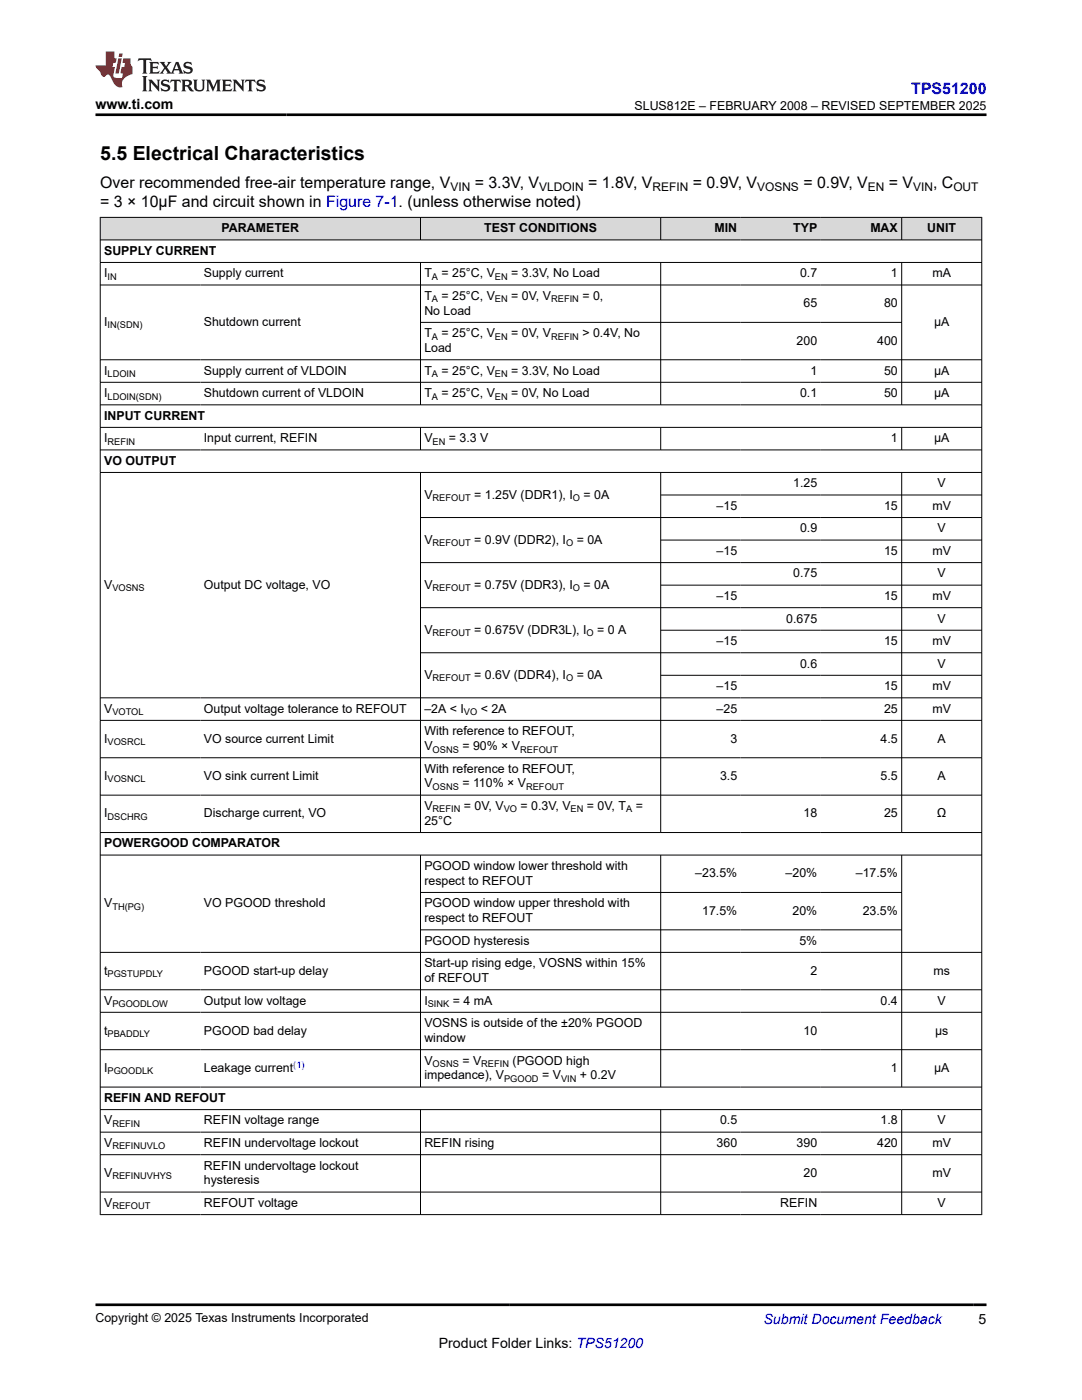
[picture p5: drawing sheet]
<svg xmlns="http://www.w3.org/2000/svg" width="216mm" height="279mm" viewBox="0 0 216 279" stroke-linecap="round" stroke-linejoin="round" font-family="sans-serif">
<defs><g id="words">
<text font-size="3.9" x="20" y="32">5.5 Electrical Characteristics</text>
<text font-size="3.2" fill="#00f" x="181.8" y="18.7">TPS51200</text>
<g font-size="3.2">
<text x="20" y="37.5">Over recommended free-air temperature range, V</text>
<text x="20" y="41.3">= 3 × 10μF and circuit shown in Figure 7-1. (unless otherwise noted)</text>
<text x="94.7" y="37.5">= 3.3V, V</text>
<text x="117.3" y="37.5">= 1.8V, V</text>
<text x="138.2" y="37.5">= 0.9V, V</text>
<text x="160.3" y="37.5">= 0.9V, V</text>
<text x="177.3" y="37.5">= V</text>
<text x="186.2" y="37.5">, C</text>
</g>
<g font-size="2.8">
<text x="19" y="21.8">www.ti.com</text>
<text x="87.6" y="269">Product Folder Links: TPS51200</text>
<text x="195.3" y="264.2">5</text>
</g>
<text font-size="2.8" fill="#00f" x="152.4" y="264.2">Submit Document Feedback</text>
<g font-size="2.5">
<text x="126.6" y="21.9">SLUS812E – FEBRUARY 2008 – REVISED SEPTEMBER 2025</text>
<text x="44.2" y="46.3">PARAMETER</text>
<text x="96.6" y="46.3">TEST CONDITIONS</text>
<text x="142.6" y="46.3">MIN</text>
<text x="158.3" y="46.3">TYP</text>
<text x="173.7" y="46.3">MAX</text>
<text x="185" y="46.3">UNIT</text>
<text x="20.8" y="50.8">SUPPLY CURRENT</text>
<text x="20.8" y="55.3">I</text>
<text x="40.7" y="55.3">Supply current</text>
<text x="84.7" y="55.3">T</text>
<text x="84.7" y="59.8">T</text>
<text x="88.1" y="55.3">= 25°C, V</text>
<text x="88.1" y="59.8">= 25°C, V</text>
<text x="102" y="55.3">= 3.3V, No Load</text>
<text x="102" y="59.8">= 0V, V</text>
<text x="116.2" y="59.8">= 0,</text>
<text x="159.6" y="55.3">0.7</text>
<text x="177.8" y="55.3">1</text>
<text x="186.1" y="55.3">mA</text>
<text x="20.8" y="65">I</text>
<text x="40.7" y="65">Shutdown current</text>
<text x="84.7" y="62.8">No Load</text>
<text x="160.3" y="61.3">65</text>
<text x="176.4" y="61.3">80</text>
<text x="186.4" y="65">μA</text>
<text x="84.7" y="70.3">Load</text>
<text x="84.7" y="67.3">T</text>
<text x="88.1" y="67.3">= 25°C, V</text>
<text x="102" y="67.3">= 0V, V</text>
<text x="116.2" y="67.3">&gt; 0.4V, No</text>
<text x="159" y="68.8">200</text>
<text x="175" y="68.8">400</text>
<text x="20.8" y="74.8">I</text>
<text x="40.7" y="74.8">Supply current of VLDOIN</text>
<text x="84.7" y="74.8">T</text>
<text x="88.1" y="74.8">= 25°C, V</text>
<text x="102" y="74.8">= 3.3V, No Load</text>
<text x="161.7" y="74.8">1</text>
<text x="176.4" y="74.8">50</text>
<text x="186.4" y="74.8">μA</text>
<text x="20.8" y="79.3">I</text>
<text x="20.8" y="83.8">INPUT CURRENT</text>
<text x="40.7" y="79.3">Shutdown current of VLDOIN</text>
<text x="84.7" y="79.3">T</text>
<text x="88.1" y="79.3">= 25°C, V</text>
<text x="102" y="79.3">= 0V, No Load</text>
<text x="159.6" y="79.3">0.1</text>
<text x="176.4" y="79.3">50</text>
<text x="186.4" y="79.3">μA</text>
<text x="20.8" y="88.3">I</text>
<text x="40.7" y="88.3">Input current, REFIN</text>
<text x="84.7" y="88.3">V</text>
<text x="89.6" y="88.3">= 3.3 V</text>
<text x="177.8" y="88.3">1</text>
<text x="186.4" y="88.3">μA</text>
<text x="20.8" y="92.8">VO OUTPUT</text>
<text x="84.7" y="99.5">V</text>
<text x="94.6" y="99.5">= 1.25V (DDR1), I</text>
<text x="116.4" y="99.5">= 0A</text>
<text x="143" y="101.7">–15</text>
<text x="158.3" y="97.2">1.25</text>
<text x="176.4" y="101.7">15</text>
<text x="186.1" y="101.7">mV</text>
<text x="187.1" y="97.2">V</text>
<text x="159.6" y="106.2">0.9</text>
<text x="187.1" y="106.2">V</text>
<text x="84.7" y="108.5">V</text>
<text x="94.6" y="108.5">= 0.9V (DDR2), I</text>
<text x="115.1" y="108.5">= 0A</text>
<text x="143" y="110.7">–15</text>
<text x="176.4" y="110.7">15</text>
<text x="186.1" y="110.7">mV</text>
<text x="20.8" y="117.5">V</text>
<text x="40.7" y="117.5">Output DC voltage, VO</text>
<text x="84.7" y="117.5">V</text>
<text x="94.6" y="117.5">= 0.75V (DDR3), I</text>
<text x="116.4" y="117.5">= 0A</text>
<text x="143" y="119.7">–15</text>
<text x="158.3" y="115.2">0.75</text>
<text x="176.4" y="119.7">15</text>
<text x="186.1" y="119.7">mV</text>
<text x="187.1" y="115.2">V</text>
<text x="156.9" y="124.2">0.675</text>
<text x="187.1" y="124.2">V</text>
<text x="84.7" y="126.5">V</text>
<text x="94.6" y="126.5">= 0.675V (DDR3L), I</text>
<text x="119.2" y="126.5">= 0 A</text>
<text x="143" y="128.7">–15</text>
<text x="176.4" y="128.7">15</text>
<text x="186.1" y="128.7">mV</text>
<text x="84.7" y="135.5">V</text>
<text x="94.6" y="135.5">= 0.6V (DDR4), I</text>
<text x="115.1" y="135.5">= 0A</text>
<text x="143" y="137.7">–15</text>
<text x="159.6" y="133.2">0.6</text>
<text x="176.4" y="137.7">15</text>
<text x="186.1" y="137.7">mV</text>
<text x="187.1" y="133.2">V</text>
<text x="20.8" y="142.2">V</text>
<text x="40.7" y="142.2">Output voltage tolerance to REFOUT</text>
<text x="84.7" y="142.2">–2A &lt; I</text>
<text x="95.9" y="142.2">&lt; 2A</text>
<text x="143" y="142.2">–25</text>
<text x="176.4" y="142.2">25</text>
<text x="186.1" y="142.2">mV</text>
<text x="20.8" y="148.2">I</text>
<text x="40.7" y="148.2">VO source current Limit</text>
<text x="84.7" y="146.7">With reference to REFOUT,</text>
<text x="84.7" y="149.7">V</text>
<text x="92.3" y="149.7">= 90% × V</text>
<text x="145.7" y="148.2">3</text>
<text x="175.7" y="148.2">4.5</text>
<text x="187.1" y="148.2">A</text>
<text x="20.8" y="155.7">I</text>
<text x="40.7" y="155.7">VO sink current Limit</text>
<text x="84.7" y="154.2">With reference to REFOUT,</text>
<text x="143.7" y="155.7">3.5</text>
<text x="175.7" y="155.7">5.5</text>
<text x="187.1" y="155.7">A</text>
<text x="84.7" y="157.2">V</text>
<text x="84.7" y="161.6">V</text>
<text x="92.3" y="157.2">= 110% × V</text>
<text x="92.6" y="161.6">= 0V, V</text>
<text x="103.9" y="161.6">= 0.3V, V</text>
<text x="117.1" y="161.6">= 0V, T</text>
<text x="126.9" y="161.6">=</text>
<text x="20.8" y="163.1">I</text>
<text x="40.7" y="163.1">Discharge current, VO</text>
<text x="84.7" y="164.6">25°C</text>
<text x="160.3" y="163.1">18</text>
<text x="176.4" y="163.1">25</text>
<text x="187" y="163.1">Ω</text>
<text x="20.8" y="169.1">POWERGOOD COMPARATOR</text>
<text x="84.7" y="173.6">PGOOD window lower threshold with</text>
<text x="84.7" y="176.6">respect to REFOUT</text>
<text x="138.7" y="175.1">–23.5%</text>
<text x="156.8" y="175.1">–20%</text>
<text x="170.8" y="175.1">–17.5%</text>
<text x="20.8" y="181.1">V</text>
<text x="40.7" y="181.1">VO PGOOD threshold</text>
<text x="84.7" y="181.1">PGOOD window upper threshold with</text>
<text x="84.7" y="184">respect to REFOUT</text>
<text x="140.1" y="182.6">17.5%</text>
<text x="158.1" y="182.6">20%</text>
<text x="172.2" y="182.6">23.5%</text>
<text x="84.7" y="188.5">PGOOD hysteresis</text>
<text x="159.5" y="188.5">5%</text>
<text x="20.8" y="194.5">t</text>
<text x="40.7" y="194.5">PGOOD start-up delay</text>
<text x="84.7" y="193">Start-up rising edge, VOSNS within 15%</text>
<text x="84.7" y="196">of REFOUT</text>
<text x="161.7" y="194.5">2</text>
<text x="186.3" y="194.5">ms</text>
<text x="20.8" y="200.5">V</text>
<text x="40.7" y="200.5">Output low voltage</text>
<text x="84.7" y="200.5">I</text>
<text x="90.4" y="200.5">= 4 mA</text>
<text x="175.7" y="200.5">0.4</text>
<text x="187.1" y="200.5">V</text>
<text x="20.8" y="206.5">t</text>
<text x="40.7" y="206.5">PGOOD bad delay</text>
<text x="84.7" y="205">VOSNS is outside of the ±20% PGOOD</text>
<text x="84.7" y="208">window</text>
<text x="160.3" y="206.5">10</text>
<text x="186.6" y="206.5">μs</text>
<text x="20.8" y="213.9">I</text>
<text x="40.7" y="213.9">Leakage current</text>
<text x="84.7" y="215.4">impedance), V</text>
<text x="84.7" y="212.4">V</text>
<text x="92.3" y="212.4">= V</text>
<text x="102.3" y="212.4">(PGOOD high</text>
<text x="108.2" y="215.4">= V</text>
<text x="115.7" y="215.4">+ 0.2V</text>
<text x="177.8" y="213.9">1</text>
<text x="186.4" y="213.9">μA</text>
<text x="20.8" y="219.9">REFIN AND REFOUT</text>
<text x="20.8" y="224.4">V</text>
<text x="40.7" y="224.4">REFIN voltage range</text>
<text x="143.7" y="224.4">0.5</text>
<text x="175.7" y="224.4">1.8</text>
<text x="187.1" y="224.4">V</text>
<text x="20.8" y="228.9">V</text>
<text x="40.7" y="228.9">REFIN undervoltage lockout</text>
<text x="40.7" y="233.4">REFIN undervoltage lockout</text>
<text x="84.7" y="228.9">REFIN rising</text>
<text x="143" y="228.9">360</text>
<text x="159" y="228.9">390</text>
<text x="175" y="228.9">420</text>
<text x="186.1" y="228.9">mV</text>
<text x="20.8" y="234.9">V</text>
<text x="40.7" y="236.4">hysteresis</text>
<text x="160.3" y="234.9">20</text>
<text x="186.1" y="234.9">mV</text>
<text x="20.8" y="240.9">V</text>
<text x="40.7" y="240.9">REFOUT voltage</text>
<text x="155.7" y="240.9">REFIN</text>
<text x="187.1" y="240.9">V</text>
<text x="19" y="263.9">Copyright © 2025 Texas Instruments Incorporated</text>
</g>
<g font-size="2.4">
<text x="89.9" y="38.1">VIN</text>
<text x="107.6" y="38.1">VLDOIN</text>
<text x="130.2" y="38.1">REFIN</text>
<text x="151.1" y="38.1">VOSNS</text>
<text x="173.2" y="38.1">EN</text>
<text x="182.2" y="38.1">VIN</text>
<text x="190.2" y="38.1">OUT</text>
</g>
<g font-size="1.9">
<text x="21.5" y="55.8">IN</text>
<text x="86.2" y="55.8">A</text>
<text x="98.8" y="55.8">EN</text>
<text x="21.5" y="65.5">IN(SDN)</text>
<text x="86.2" y="60.3">A</text>
<text x="98.8" y="60.3">EN</text>
<text x="110" y="60.3">REFIN</text>
<text x="86.2" y="67.8">A</text>
<text x="98.8" y="67.8">EN</text>
<text x="110" y="67.8">REFIN</text>
<text x="21.5" y="75.3">LDOIN</text>
<text x="86.2" y="75.3">A</text>
<text x="98.8" y="75.3">EN</text>
<text x="21.5" y="79.8">LDOIN(SDN)</text>
<text x="86.2" y="79.8">A</text>
<text x="98.8" y="79.8">EN</text>
<text x="21.5" y="88.7">REFIN</text>
<text x="86.3" y="88.7">EN</text>
<text x="86.3" y="100">REFOUT</text>
<text x="114.3" y="100">O</text>
<text x="86.3" y="109">REFOUT</text>
<text x="112.9" y="109">O</text>
<text x="22.4" y="118">VOSNS</text>
<text x="86.3" y="118">REFOUT</text>
<text x="114.3" y="118">O</text>
<text x="86.3" y="127">REFOUT</text>
<text x="117.1" y="127">O</text>
<text x="86.3" y="136">REFOUT</text>
<text x="112.9" y="136">O</text>
<text x="22.4" y="142.7">VOTOL</text>
<text x="92.6" y="142.7">VO</text>
<text x="21.5" y="148.7">VOSRCL</text>
<text x="86.3" y="150.2">OSNS</text>
<text x="103.8" y="150.2">REFOUT</text>
<text x="21.5" y="156.2">VOSNCL</text>
<text x="86.3" y="157.6">OSNS</text>
<text x="105" y="157.6">REFOUT</text>
<text x="21.5" y="163.6">DSCHRG</text>
<text x="86.3" y="162.1">REFIN</text>
<text x="100.5" y="162.1">VO</text>
<text x="113.9" y="162.1">EN</text>
<text x="124.9" y="162.1">A</text>
<text x="22.4" y="181.6">TH(PG)</text>
<text x="21.5" y="195">PGSTUPDLY</text>
<text x="22.4" y="201">PGOODLOW</text>
<text x="85.4" y="201">SINK</text>
<text x="21.5" y="207">PBADDLY</text>
<text x="21.5" y="214.4">PGOODLK</text>
<text x="86.3" y="212.9">OSNS</text>
<text x="96" y="212.9">REFIN</text>
<text x="100.6" y="215.9">PGOOD</text>
<text x="112" y="215.9">VIN</text>
<text x="22.4" y="224.9">REFIN</text>
<text x="22.4" y="229.4">REFINUVLO</text>
<text x="22.4" y="235.4">REFINUVHYS</text>
<text x="22.4" y="241.4">REFOUT</text>
</g>
<text font-size="1.9" fill="#00f" x="58.5" y="213.1">(1)</text>
</g></defs>
<g fill="#d8d8d8">
<path d="M20 43.4h175.9v4.5h-175.9z" fill-rule="evenodd"/>
<path d="M20.1 43.4h63.7v4.4h-63.7z" fill-rule="evenodd"/>
<path d="M84 43.4h47.8v4.4h-47.8z" fill-rule="evenodd"/>
<path d="M131.9 43.4h15.9v4.4h-15.9z" fill-rule="evenodd"/>
<path d="M147.8 43.4h16v4.4h-16z" fill-rule="evenodd"/>
<path d="M163.8 43.4h16.1v4.4h-16.1z" fill-rule="evenodd"/>
<path d="M180 43.4h15.8v4.4h-15.8z" fill-rule="evenodd"/>
</g>
<g fill="none" stroke="#000" stroke-width=".2">
<path d="M19.9 43.4h176.1M19.9 47.9h176.1M19.9 52.4h176.1M19.9 56.9h176.1M20 43.3v199.2M83.9 43.3v4.6M83.9 52.4v28.5M131.8 43.3v4.6M131.8 52.4v28.5M179.9 43.3v4.6M179.9 52.4v28.5M195.9 43.3v199.2"/>
<path d="M19.9 71.8h176.1M19.9 76.3h176.1M83.9 64.3h96.1M19.9 80.8h176.1M19.9 85.3h176.1M19.9 89.8h176.1M19.9 94.3h176.1M83.9 85.3v4.6M83.9 94.3v71.9M131.8 85.3v4.6M131.8 94.3v71.9M131.8 98.8h64.2"/>
<path d="M179.9 85.3v4.6M179.9 94.3v71.9M83.9 112.3h112.1M131.8 107.8h64.2M131.8 116.8h64.2M196 103.3h-112.1M83.9 121.3h112.1M83.9 130.3h112.1M131.8 125.8h64.2M131.8 134.8h64.2M196 139.3h-176.1M19.9 143.8h176.1"/>
<path d="M19.9 151.2h176.1M19.9 158.7h176.1M19.9 166.1h176.1M19.9 170.6h176.1M83.9 170.6v46.4M83.9 178.1h96.1M131.8 170.6v46.4M179.9 170.6v46.4M19.9 190.1h176.1M19.9 197.5h176.1M83.9 185.6h96.1M19.9 202h176.1"/>
<path d="M19.9 209.5h176.1M19.9 216.9h176.1M19.9 221.4h176.1M19.9 225.9h176.1M19.9 230.4h176.1M19.9 237.9h176.1M83.9 221.4v21.1M131.8 221.4v21.1M179.9 221.4v21.1M19.9 242.4h176.1"/>
</g>
<path d="M27.7 11.6l-.2 .6 .5-.2h.6v.1v2.2l-.2 .4h1l-.2-.4v-2.2v-.1h.5l.5 .2-.1-.6zM29.8 12.4l.2 .3v1.6l-.2 .4h1.9l.1-.6a1.08 1.08 0 0 1-1.3 .2v-.7h.6l.4 .2v-.7l-.4 .2h-.6v-.5l.2-.2a1 1 0 0 1 1 .3l-.1-.5zM31.8 12.4l1 1.1-1 1.2h.9l-.2-.2 .4-.8 .5 .8-.2 .2h1.6l-.2-.2 .1-.5h1l.1 .5-.1 .2h.9l-.2-.4-.8-1.9h-.5l-1 2.1-.8-1.1 .9-1h-.8l.2 .2-.5 .6-.3-.6 .1-.2zM35.2 12.8l.4 1h-.8zM36.8 12.5a.65 .65 0 0 0-.2 .7 .65 .65 0 0 0 .6 .5l.7 .1 .1 .3a.79 .79 0 0 1-.7 .4 .79 .79 0 0 1-.7-.5l.1 .7 .2-.1a.93 .93 0 0 0 1.1 0 .93 .93 0 0 0 .4-.9 1.46 1.46 0 0 0-1.2-.6l-.1-.3a1.09 1.09 0 0 1 1.2 .2l-.2-.6-.1 .1-.6-.2zM28.4 15.2l.2 .4v2.2l-.2 .4h1l-.2-.4v-2.2l.2-.4zM29.6 15.9l.2 .4v1.5l-.2 .4h.8l-.3-.4v-1.3l1.7 1.8v-2l.2-.4h-.8l.2 .2 .1 1.1-1.2-1.3zM32.3 16a.65 .65 0 0 0-.2 .8 .65 .65 0 0 0 .7 .4l.6 .2 .1 .2a.79 .79 0 0 1-.7 .4 .79 .79 0 0 1-.7-.5l.1 .7 .2-.1a.93 .93 0 0 0 1.1 .1 .93 .93 0 0 0 .4-1 1.46 1.46 0 0 0-1.2-.5l-.1-.4a1.09 1.09 0 0 1 1.2 .2l-.2-.6-.1 .1-.6-.1zM34.1 15.9l-.1 .6a.63 .63 0 0 1 .7-.3l.1 1.6-.3 .4h1l-.2-.4v-1.6a.66 .66 0 0 1 .8 .3l-.1-.6zM36.2 15.9l.2 .4v1.5l-.2 .4h.9l-.2-.2v-.7h.5l.1 .2a.79 .79 0 0 0 1.2 .6l-1-.9a.61 .61 0 0 0 .6-.6 .61 .61 0 0 0-.5-.7zM36.9 16.2h.2a.47 .47 0 0 1 .5 .1 .47 .47 0 0 1 .1 .5l-.2 .1-.6 .1zM38.5 15.9l.2 .2a2.27 2.27 0 0 0 .4 2 1.04 1.04 0 0 0 1.7-.7v-1.3l.2-.2h-.8l.2 .4v1.1a.6 .6 0 0 1-.6 .6 .6 .6 0 0 1-.6-.6v-1.1l.3-.4zM41.1 15.9l.2 .4v1.5l-.2 .4h.7l-.2-.4v-1.4l.9 1.9 .8-1.9v1.4l-.2 .4h1l-.3-.4v-1.5l.3-.4h-.8l-.7 1.5-.7-1.5zM44.3 15.9l.2 .4v1.5l-.2 .4h1.9l.1-.6a1.09 1.09 0 0 1-1.3 .2v-.7h.6l.4 .2v-.6l-.4 .2h-.6v-.6l.2-.1a1.01 1.01 0 0 1 1 .3l-.1-.6zM46.4 15.9l.3 .4v1.5l-.3 .4h.8l-.2-.4v-1.3l1.6 1.8v-2l.2-.4h-.7l.2 .2v1.1l-1.2-1.3zM49 15.9l-.1 .6a.63 .63 0 0 1 .8-.3v1.6l-.3 .4h1l-.2-.4v-1.6a.66 .66 0 0 1 .8 .3l-.1-.6zM51.4 16a.65 .65 0 0 0-.2 .8 .65 .65 0 0 0 .6 .4l.6 .2 .2 .2a.79 .79 0 0 1-.8 .4 .79 .79 0 0 1-.6-.5l.1 .7 .2-.1a.93 .93 0 0 0 1 .1 .93 .93 0 0 0 .5-1 1.46 1.46 0 0 0-1.3-.5l-.1-.4a1.09 1.09 0 0 1 1.3 .2l-.2-.6-.2 .1-.5-.1z" fill="#231f20"/>
<path d="M21.1 10.3v2.7h-2.1l.1 .4 .9 1a.95 .95 0 0 0 .9 .9 .59 .59 0 0 1 .6-.4 .59 .59 0 0 1 .5 .3l.4 .8a1.59 1.59 0 0 0 2.1 1.4 1.61 1.61 0 0 1 1-2.3l1-.3-.1-1.5a1.59 1.59 0 0 1-.4-1.7h-1.4l-.2 .9h.5l-.1 .9h-.5l-.2 .9v.3l.4 .1-.2 .9h-.6a.73 .73 0 0 1-1.1-.7l.3-1.5h-.5l.2-.9h.5l.2-.9h-.5v-1.3zM23.6 11.6l-.6 3.1h.7l.6-3.1zM23.8 10.7l-.1 .6h.7l.1-.6z" fill="#ed1c24"/>
<path d="M19 22.9h177.8M19 260.4h177.8" fill="none" stroke="#000" stroke-width=".53"/>
<use href="#words"/>
</svg>
